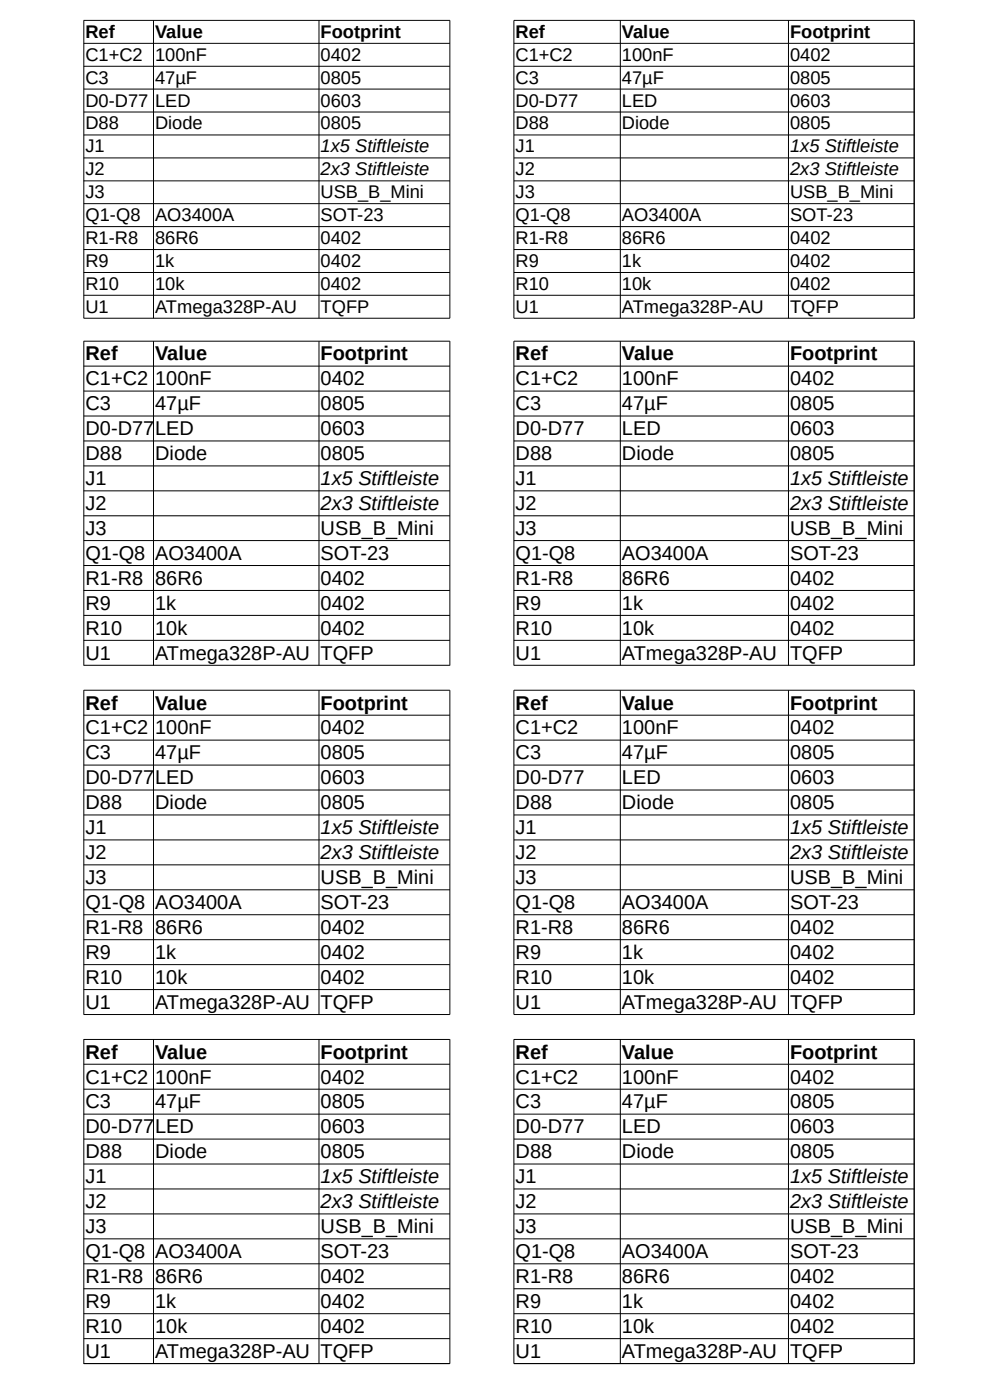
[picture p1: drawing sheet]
<svg xmlns="http://www.w3.org/2000/svg" width="210mm" height="297mm" viewBox="0 0 210 297" stroke-linecap="round" stroke-linejoin="round" font-family="sans-serif">
<defs><g id="words">
<g font-size="4.2">
<text x="18.1" y="76.4">Ref</text>
<text x="32.9" y="76.4">Value</text>
<text x="68" y="76.4">Footprint</text>
<text x="109.4" y="76.4">Ref</text>
<text x="131.9" y="76.4">Value</text>
<text x="167.6" y="76.4">Footprint</text>
<text x="18.1" y="81.7">C1+C2</text>
<text x="32.9" y="81.7">100nF</text>
<text x="68" y="81.7">0402</text>
<text x="109.4" y="81.7">C1+C2</text>
<text x="131.9" y="81.7">100nF</text>
<text x="167.6" y="81.7">0402</text>
<text x="18.1" y="87">C3</text>
<text x="32.9" y="87">47µF</text>
<text x="68" y="87">0805</text>
<text x="109.4" y="87">C3</text>
<text x="131.9" y="87">47µF</text>
<text x="167.6" y="87">0805</text>
<text x="18.1" y="92.3">D0-D77</text>
<text x="32.9" y="92.3">LED</text>
<text x="68" y="92.3">0603</text>
<text x="109.4" y="92.3">D0-D77</text>
<text x="131.9" y="92.3">LED</text>
<text x="167.6" y="92.3">0603</text>
<text x="18.1" y="97.6">D88</text>
<text x="32.9" y="97.6">Diode</text>
<text x="68" y="97.6">0805</text>
<text x="109.4" y="97.6">D88</text>
<text x="131.9" y="97.6">Diode</text>
<text x="167.6" y="97.6">0805</text>
<text x="18.1" y="102.9">J1</text>
<text x="68" y="102.9">1x5 Stiftleiste</text>
<text x="109.4" y="102.9">J1</text>
<text x="167.6" y="102.9">1x5 Stiftleiste</text>
<text x="18.1" y="108.2">J2</text>
<text x="18.1" y="113.5">J3</text>
<text x="68" y="108.2">2x3 Stiftleiste</text>
<text x="68" y="113.5">USB_B_Mini</text>
<text x="109.4" y="108.2">J2</text>
<text x="109.4" y="113.5">J3</text>
<text x="167.6" y="108.2">2x3 Stiftleiste</text>
<text x="167.6" y="113.5">USB_B_Mini</text>
<text x="18.1" y="118.8">Q1-Q8</text>
<text x="32.9" y="118.8">AO3400A</text>
<text x="68" y="118.8">SOT-23</text>
<text x="109.4" y="118.8">Q1-Q8</text>
<text x="131.9" y="118.8">AO3400A</text>
<text x="167.6" y="118.8">SOT-23</text>
<text x="18.1" y="124.1">R1-R8</text>
<text x="32.9" y="124.1">86R6</text>
<text x="68" y="124.1">0402</text>
<text x="109.4" y="124.1">R1-R8</text>
<text x="131.9" y="124.1">86R6</text>
<text x="167.6" y="124.1">0402</text>
<text x="18.1" y="129.3">R9</text>
<text x="32.9" y="129.3">1k</text>
<text x="68" y="129.3">0402</text>
<text x="109.4" y="129.3">R9</text>
<text x="131.9" y="129.3">1k</text>
<text x="167.6" y="129.3">0402</text>
<text x="18.1" y="134.6">R10</text>
<text x="32.9" y="134.6">10k</text>
<text x="68" y="134.6">0402</text>
<text x="109.4" y="134.6">R10</text>
<text x="131.9" y="134.6">10k</text>
<text x="167.6" y="134.6">0402</text>
<text x="18.1" y="139.9">U1</text>
<text x="32.9" y="139.9">ATmega328P-AU</text>
<text x="68" y="139.9">TQFP</text>
<text x="109.4" y="139.9">U1</text>
<text x="131.9" y="139.9">ATmega328P-AU</text>
<text x="167.6" y="139.9">TQFP</text>
<text x="18.1" y="150.5">Ref</text>
<text x="18.1" y="155.8">C1+C2</text>
<text x="32.9" y="150.5">Value</text>
<text x="32.9" y="155.8">100nF</text>
<text x="68" y="150.5">Footprint</text>
<text x="68" y="155.8">0402</text>
<text x="109.4" y="150.5">Ref</text>
<text x="109.4" y="155.8">C1+C2</text>
<text x="131.9" y="150.5">Value</text>
<text x="131.9" y="155.8">100nF</text>
<text x="167.6" y="150.5">Footprint</text>
<text x="167.6" y="155.8">0402</text>
<text x="18.1" y="161.1">C3</text>
<text x="32.9" y="161.1">47µF</text>
<text x="68" y="161.1">0805</text>
<text x="109.4" y="161.1">C3</text>
<text x="131.9" y="161.1">47µF</text>
<text x="167.6" y="161.1">0805</text>
<text x="18.1" y="166.4">D0-D77</text>
<text x="32.9" y="166.4">LED</text>
<text x="68" y="166.4">0603</text>
<text x="109.4" y="166.4">D0-D77</text>
<text x="131.9" y="166.4">LED</text>
<text x="167.6" y="166.4">0603</text>
<text x="18.1" y="171.6">D88</text>
<text x="32.9" y="171.6">Diode</text>
<text x="68" y="171.6">0805</text>
<text x="109.4" y="171.6">D88</text>
<text x="131.9" y="171.6">Diode</text>
<text x="167.6" y="171.6">0805</text>
<text x="18.1" y="176.9">J1</text>
<text x="68" y="176.9">1x5 Stiftleiste</text>
<text x="109.4" y="176.9">J1</text>
<text x="167.6" y="176.9">1x5 Stiftleiste</text>
<text x="18.1" y="182.2">J2</text>
<text x="68" y="182.2">2x3 Stiftleiste</text>
<text x="109.4" y="182.2">J2</text>
<text x="167.6" y="182.2">2x3 Stiftleiste</text>
<text x="18.1" y="187.5">J3</text>
<text x="68" y="187.5">USB_B_Mini</text>
<text x="109.4" y="187.5">J3</text>
<text x="167.6" y="187.5">USB_B_Mini</text>
<text x="18.1" y="192.8">Q1-Q8</text>
<text x="32.9" y="192.8">AO3400A</text>
<text x="68" y="192.8">SOT-23</text>
<text x="109.4" y="192.8">Q1-Q8</text>
<text x="131.9" y="192.8">AO3400A</text>
<text x="167.6" y="192.8">SOT-23</text>
<text x="18.1" y="198.1">R1-R8</text>
<text x="18.1" y="203.4">R9</text>
<text x="32.9" y="198.1">86R6</text>
<text x="32.9" y="203.4">1k</text>
<text x="68" y="198.1">0402</text>
<text x="68" y="203.4">0402</text>
<text x="109.4" y="198.1">R1-R8</text>
<text x="109.4" y="203.4">R9</text>
<text x="131.9" y="198.1">86R6</text>
<text x="131.9" y="203.4">1k</text>
<text x="167.6" y="198.1">0402</text>
<text x="167.6" y="203.4">0402</text>
<text x="18.1" y="208.7">R10</text>
<text x="32.9" y="208.7">10k</text>
<text x="68" y="208.7">0402</text>
<text x="109.4" y="208.7">R10</text>
<text x="131.9" y="208.7">10k</text>
<text x="167.6" y="208.7">0402</text>
<text x="18.1" y="214">U1</text>
<text x="32.9" y="214">ATmega328P-AU</text>
<text x="68" y="214">TQFP</text>
<text x="109.4" y="214">U1</text>
<text x="131.9" y="214">ATmega328P-AU</text>
<text x="167.6" y="214">TQFP</text>
<text x="18.1" y="224.6">Ref</text>
<text x="32.9" y="224.6">Value</text>
<text x="68" y="224.6">Footprint</text>
<text x="109.4" y="224.6">Ref</text>
<text x="131.9" y="224.6">Value</text>
<text x="167.6" y="224.6">Footprint</text>
<text x="18.1" y="229.9">C1+C2</text>
<text x="32.9" y="229.9">100nF</text>
<text x="68" y="229.9">0402</text>
<text x="109.4" y="229.9">C1+C2</text>
<text x="131.9" y="229.9">100nF</text>
<text x="167.6" y="229.9">0402</text>
<text x="18.1" y="235.1">C3</text>
<text x="32.9" y="235.1">47µF</text>
<text x="68" y="235.1">0805</text>
<text x="109.4" y="235.1">C3</text>
<text x="131.9" y="235.1">47µF</text>
<text x="167.6" y="235.1">0805</text>
<text x="18.1" y="240.4">D0-D77</text>
<text x="18.1" y="245.7">D88</text>
<text x="32.9" y="240.4">LED</text>
<text x="32.9" y="245.7">Diode</text>
<text x="68" y="240.4">0603</text>
<text x="68" y="245.7">0805</text>
<text x="109.4" y="240.4">D0-D77</text>
<text x="109.4" y="245.7">D88</text>
<text x="131.9" y="240.4">LED</text>
<text x="131.9" y="245.7">Diode</text>
<text x="167.6" y="240.4">0603</text>
<text x="167.6" y="245.7">0805</text>
<text x="18.1" y="251">J1</text>
<text x="68" y="251">1x5 Stiftleiste</text>
<text x="109.4" y="251">J1</text>
<text x="167.6" y="251">1x5 Stiftleiste</text>
<text x="18.1" y="256.3">J2</text>
<text x="68" y="256.3">2x3 Stiftleiste</text>
<text x="109.4" y="256.3">J2</text>
<text x="167.6" y="256.3">2x3 Stiftleiste</text>
<text x="18.1" y="261.6">J3</text>
<text x="68" y="261.6">USB_B_Mini</text>
<text x="109.4" y="261.6">J3</text>
<text x="167.6" y="261.6">USB_B_Mini</text>
<text x="18.1" y="266.9">Q1-Q8</text>
<text x="32.9" y="266.9">AO3400A</text>
<text x="68" y="266.9">SOT-23</text>
<text x="109.4" y="266.9">Q1-Q8</text>
<text x="131.9" y="266.9">AO3400A</text>
<text x="167.6" y="266.9">SOT-23</text>
<text x="18.1" y="272.2">R1-R8</text>
<text x="32.9" y="272.2">86R6</text>
<text x="68" y="272.2">0402</text>
<text x="109.4" y="272.2">R1-R8</text>
<text x="131.9" y="272.2">86R6</text>
<text x="167.6" y="272.2">0402</text>
<text x="18.1" y="277.4">R9</text>
<text x="32.9" y="277.4">1k</text>
<text x="68" y="277.4">0402</text>
<text x="109.4" y="277.4">R9</text>
<text x="131.9" y="277.4">1k</text>
<text x="167.6" y="277.4">0402</text>
<text x="18.1" y="282.7">R10</text>
<text x="32.9" y="282.7">10k</text>
<text x="68" y="282.7">0402</text>
<text x="109.4" y="282.7">R10</text>
<text x="131.9" y="282.7">10k</text>
<text x="167.6" y="282.7">0402</text>
<text x="18.1" y="288">U1</text>
<text x="32.9" y="288">ATmega328P-AU</text>
<text x="68" y="288">TQFP</text>
<text x="109.4" y="288">U1</text>
<text x="131.9" y="288">ATmega328P-AU</text>
<text x="167.6" y="288">TQFP</text>
</g>
<g font-size="3.9">
<text x="18.1" y="8">Ref</text>
<text x="32.9" y="8">Value</text>
<text x="68" y="8">Footprint</text>
<text x="109.4" y="8">Ref</text>
<text x="131.9" y="8">Value</text>
<text x="167.6" y="8">Footprint</text>
<text x="18.1" y="12.9">C1+C2</text>
<text x="18.1" y="17.8">C3</text>
<text x="32.9" y="12.9">100nF</text>
<text x="32.9" y="17.8">47µF</text>
<text x="68" y="12.9">0402</text>
<text x="68" y="17.8">0805</text>
<text x="109.4" y="12.9">C1+C2</text>
<text x="109.4" y="17.8">C3</text>
<text x="131.9" y="12.9">100nF</text>
<text x="131.9" y="17.8">47µF</text>
<text x="167.6" y="12.9">0402</text>
<text x="167.6" y="17.8">0805</text>
<text x="18.1" y="22.6">D0-D77</text>
<text x="32.9" y="22.6">LED</text>
<text x="68" y="22.6">0603</text>
<text x="109.4" y="22.6">D0-D77</text>
<text x="131.9" y="22.6">LED</text>
<text x="167.6" y="22.6">0603</text>
<text x="18.1" y="27.5">D88</text>
<text x="32.9" y="27.5">Diode</text>
<text x="68" y="27.5">0805</text>
<text x="109.4" y="27.5">D88</text>
<text x="131.9" y="27.5">Diode</text>
<text x="167.6" y="27.5">0805</text>
<text x="18.1" y="32.3">J1</text>
<text x="68" y="32.3">1x5 Stiftleiste</text>
<text x="109.4" y="32.3">J1</text>
<text x="167.6" y="32.3">1x5 Stiftleiste</text>
<text x="18.1" y="37.2">J2</text>
<text x="68" y="37.2">2x3 Stiftleiste</text>
<text x="109.4" y="37.2">J2</text>
<text x="167.6" y="37.2">2x3 Stiftleiste</text>
<text x="18.1" y="42.1">J3</text>
<text x="18.1" y="46.9">Q1-Q8</text>
<text x="32.9" y="46.9">AO3400A</text>
<text x="68" y="42.1">USB_B_Mini</text>
<text x="68" y="46.9">SOT-23</text>
<text x="109.4" y="42.1">J3</text>
<text x="109.4" y="46.9">Q1-Q8</text>
<text x="131.9" y="46.9">AO3400A</text>
<text x="167.6" y="42.1">USB_B_Mini</text>
<text x="167.6" y="46.9">SOT-23</text>
<text x="18.1" y="51.8">R1-R8</text>
<text x="32.9" y="51.8">86R6</text>
<text x="68" y="51.8">0402</text>
<text x="109.4" y="51.8">R1-R8</text>
<text x="131.9" y="51.8">86R6</text>
<text x="167.6" y="51.8">0402</text>
<text x="18.1" y="56.6">R9</text>
<text x="32.9" y="56.6">1k</text>
<text x="68" y="56.6">0402</text>
<text x="109.4" y="56.6">R9</text>
<text x="131.9" y="56.6">1k</text>
<text x="167.6" y="56.6">0402</text>
<text x="18.1" y="61.5">R10</text>
<text x="32.9" y="61.5">10k</text>
<text x="68" y="61.5">0402</text>
<text x="109.4" y="61.5">R10</text>
<text x="131.9" y="61.5">10k</text>
<text x="167.6" y="61.5">0402</text>
<text x="18.1" y="66.4">U1</text>
<text x="32.9" y="66.4">ATmega328P-AU</text>
<text x="68" y="66.4">TQFP</text>
<text x="109.4" y="66.4">U1</text>
<text x="131.9" y="66.4">ATmega328P-AU</text>
<text x="167.6" y="66.4">TQFP</text>
</g>
</g></defs>
<g fill="none" stroke="#000" stroke-width=".21">
<path d="M17.7 4.3h77.7v63.2h-77.7zM17.7 9.2h77.7M17.7 14.1h77.7M17.7 18.9h77.7M32.6 4.3v63.2M67.7 4.3v63.2M109 4.3h84.9v63.2h-84.9zM109 9.2h84.9M109 14.1h84.9M109 18.9h84.9M131.6 4.3v63.2M167.3 4.3v63.2"/>
<path d="M17.7 23.8h77.7M17.7 28.6h77.7M17.7 33.5h77.7M17.7 38.4h77.7M109 23.8h84.9M109 28.6h84.9M109 33.5h84.9M109 38.4h84.9M17.7 43.2h77.7M17.7 48.1h77.7M17.7 52.9h77.7M17.7 57.8h77.7"/>
<path d="M109 43.2h84.9M109 48.1h84.9M109 52.9h84.9M109 57.8h84.9M17.7 62.6h77.7M17.7 77.7h77.7M32.6 72.4v68.8M67.7 72.4v68.8M109 62.6h84.9M109 77.7h84.9M131.6 72.4v68.8M167.3 72.4v68.8"/>
<path d="M17.7 83h77.7M17.7 88.3h77.7M17.7 93.5h77.7M17.7 98.8h77.7M109 83h84.9M109 88.3h84.9M109 93.5h84.9M109 98.8h84.9M17.7 104.1h77.7M17.7 109.4h77.7M17.7 114.7h77.7M17.7 120h77.7"/>
<path d="M109 104.1h84.9M109 109.4h84.9M109 114.7h84.9M109 120h84.9M17.7 125.3h77.7M17.7 130.5h77.7M17.7 135.8h77.7M109 125.3h84.9M109 130.5h84.9M109 135.8h84.9M17.7 141.1h77.7M17.7 146.4h77.7v68.8h-77.7z"/>
<path d="M17.7 151.7h77.7M17.7 157h77.7M17.8 141.2l-.1-68.8h77.7v68.8M32.6 146.4v68.8M67.7 146.4v68.8M109 141.2v-68.8h84.9v68.8M109 141.1h84.9M109 146.4h84.9v68.8h-84.9zM109 151.7h84.9M109 157h84.9M131.6 146.4v68.8M167.3 146.4v68.8"/>
<path d="M17.7 162.3h77.7M17.7 167.6h77.7M17.7 172.9h77.7M17.7 178.2h77.7M109 162.3h84.9M109 167.6h84.9M109 172.9h84.9M109 178.2h84.9M17.7 183.5h77.7M17.7 188.8h77.7M17.7 194h77.7M17.7 199.3h77.7"/>
<path d="M109 183.5h84.9M109 188.8h84.9M109 194h84.9M109 199.3h84.9M17.7 204.6h77.7M17.7 209.9h77.7M109 204.6h84.9M109 209.9h84.9M17.7 220.5h77.7M17.7 225.8h77.7M17.7 231.1h77.7M17.7 236.3h77.7"/>
<path d="M17.8 220.5l-.1 68.8h77.7v-68.8M32.6 220.5v68.8M67.7 220.5v68.8M109 220.5h84.9M109 225.8h84.9M109 231.1h84.9M109 236.3h84.9M109 220.5v68.8h84.9v-68.8M131.6 220.5v68.8M167.3 220.5v68.8M17.7 241.6h77.7M17.7 246.9h77.7"/>
<path d="M17.7 252.2h77.7M17.7 257.5h77.7M109 241.6h84.9M109 246.9h84.9M109 252.2h84.9M109 257.5h84.9M17.7 262.8h77.7M17.7 268.1h77.7M17.7 273.4h77.7M17.7 278.7h77.7M109 262.8h84.9M109 268.1h84.9"/>
<path d="M109 273.4h84.9M109 278.7h84.9M17.7 284h77.7M109 284h84.9"/>
</g>
<use href="#words"/>
</svg>
